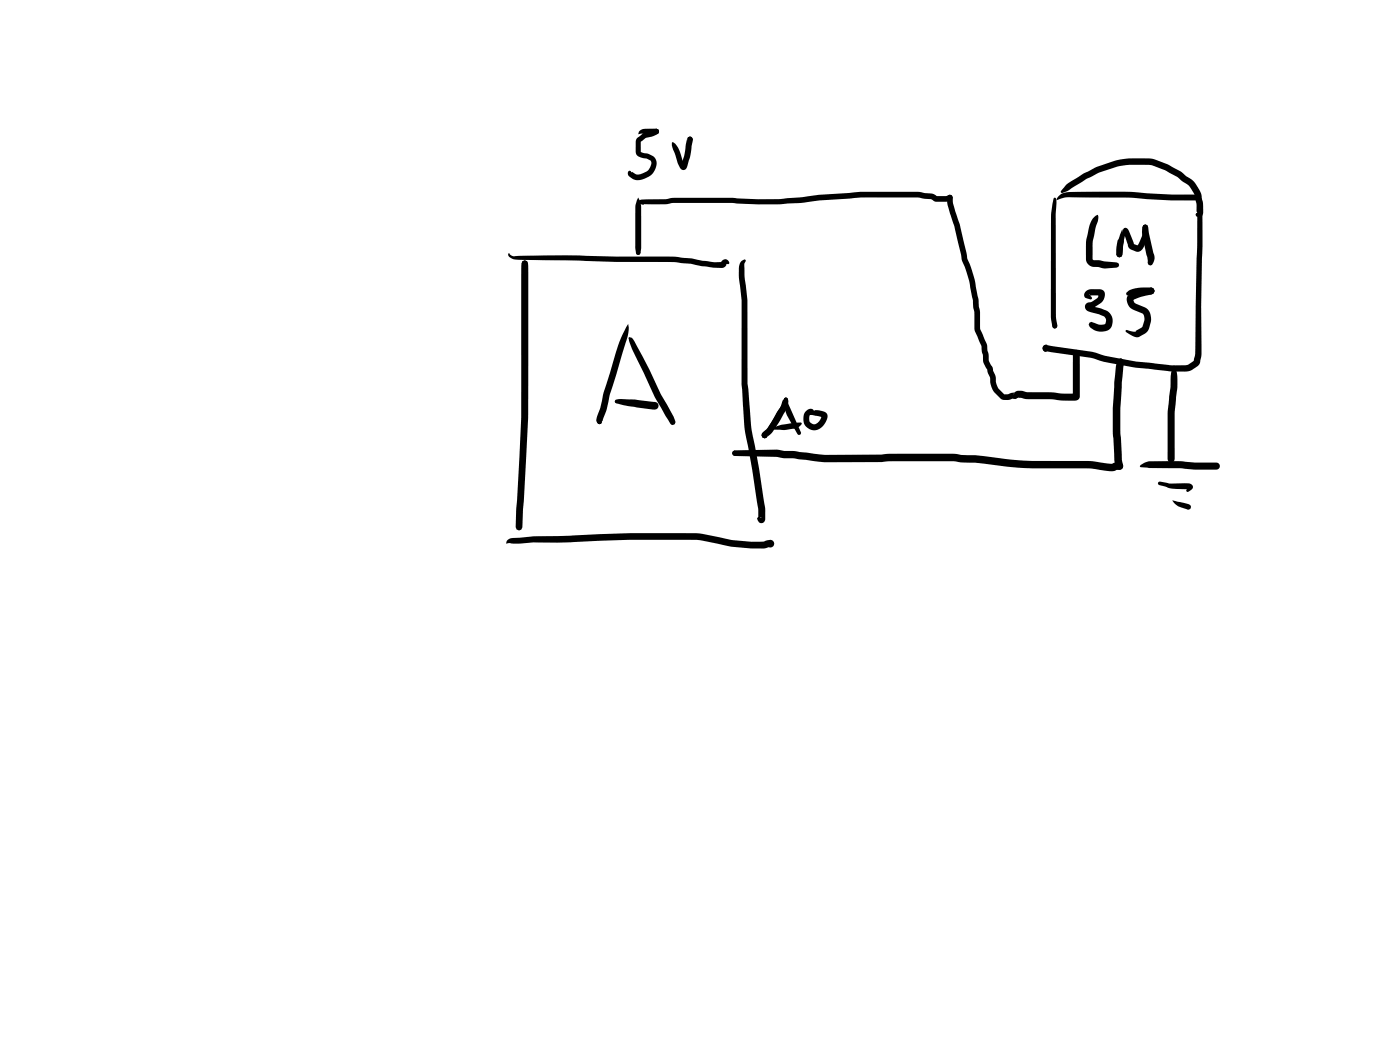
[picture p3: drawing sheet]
<svg xmlns="http://www.w3.org/2000/svg" width="285mm" height="214mm" viewBox="0 0 285 214" stroke-linecap="round" stroke-linejoin="round" font-family="sans-serif">
<g fill="#000">
<path d="M130.2 26.7l.4-.3a6.5 6.5 0 0 1 3.4 0l.2 .4-.2 .4-.4 .1-3-.1-.7 .1zM133.2 26.4l.4-.2 .5 .2 .1 .4-.2 .4-.4 .1-.4-.2-.1-.3zM129.7 28.1l1.3-.9 1.6-.5 .7-.3-.2 .1 .2-.2 .3-.1 .4 .2 .2 .4-.1 .3-.4 .3-1 .4-1.2 .3-1.1 .8 .1 2 .1 .1a4.6 4.6 0 0 1 2.7 1.1 2.78 2.78 0 0 1-1.2 3.9l-.8 .4a2.52 2.52 0 0 1-2.6 0l-.8-.8v-.7l.3-.1 .4 .3 .1-.1 .7 .5h.6l1.6-.5 .5-.5 .4-.7 .1-.7-.2-.4-.6-.4a2.45 2.45 0 0 1-2.3-1.1l-.1-2.3zM136.8 29.1l.2-.2a4.4 4.4 0 0 1 1.7 2.9l.7 1.8-.3-.1-.3 .2 .6-2.3 .5-3.1 .1 .3-.1-.3 .2-.4 .4-.1 .2 .1 .4 .6-.5 3.1-.6 2a.83 .83 0 0 1-.5 .9 .83 .83 0 0 1-.9-.2l-.6-1.1-1.1-3.1zM140.1 27.9l.4-.1 .4 .1 .1 .4-.4 .7-.3 1.1-.1 .1-.3-.2zM217.1 37.6l.8-.6a31.9 31.9 0 0 1 10.3-4.5l2.3-.3a13.4 13.4 0 0 1 4.6 .3 21.6 21.6 0 0 1 5.3 2.4l.9 .8a6.1 6.1 0 0 1 3.3 3.9l.3 1.8 .1 1.8a.84 .84 0 0 1-1.1 1l-.4-.2-.1-.3 .1-.3 .3-.1-.2-.2v.1v-1.6l-.3-1.7-.2-.5-1.1-1.7-2.7-1.9a18.3 18.3 0 0 0-4.6-2.1 19.2 19.2 0 0 0-12.8 2.4l-.7 .3-3.9 2.5-1 .4-.3-.1 .1-.4zM103.6 51.5l.8 .6h1.2a302 302 0 0 1 19.9 .1l11.9 .1 3.3 .3 2.4 .5 2.3 .3 1.6-.1-.2 .1a.83 .83 0 0 1 1-.6 .83 .83 0 0 1 .6 .9h-.4l-.4 .6-.6 .3-4.1-.4a15.8 15.8 0 0 0-4.4-.7l-2.5-.2a337.9 337.9 0 0 1-20.8-.3l-10.1-.1a1.61 1.61 0 0 1-1.6-1zM106.4 53.2l.4-.2 .5 .2 .2 .5-.2 .1-.5 .7-.4-.7-.2-.1zM106.4 53.2l.4-.2a1 1 0 0 1 .7 1l.1 12.8a414.1 414.1 0 0 1-1.1 36.9l-.1 3.7-.3 .4-.4 .2-.5-.2-.2-.5 .1-3.7a395.7 395.7 0 0 0 1-38.3v-11.3zM129.8 51h.3l.3 .4-.1 .4-.4 .1-.3-.1-.1-.4zM129.9 40.2l.4 .8a24.7 24.7 0 0 1 .2 6.4l.1 3.1-.3 1.3-.4 .1-.3-.1-.3-1.3v-3.1a24.7 24.7 0 0 1 .3-6.4zM130.1 40.9l.6-.3 5.2-.1a9.2 9.2 0 0 1 3.5-.2h1.1a126.4 126.4 0 0 1 13.8 .3l4.3-.1 4.9-.4 3.2-.4 6.1-.4a44.3 44.3 0 0 1 7.9-.3l6.2 .1 2.9 .3 1 .6-.2-.1h2l.8-.3 .4 .2a.82 .82 0 0 1-.7 1.2l-2.5 .1-1-.6-2.7-.3h-4.3a66.3 66.3 0 0 0-9.7 .2l-6.1 .4-2.8 .4a87.8 87.8 0 0 1-14 .2l-.9-.1h-8.6a13.2 13.2 0 0 0-4.4 .2l-4.9 .1-.6-.1 .1-.2-.3 .2-.3-.1-.1-.2z"/>
<path d="M130.1 40.9l.3-.1 .2 .1 .5 .8-.5-.1a.49 .49 0 0 1-.5-.2 .49 .49 0 0 1 0-.5zM150.9 53.2l.7-.4 .3 .3-.4 .8 .1 2.4 .6 4.8v17.1l.9 9.6a159.3 159.3 0 0 1 2.5 14.7l.2 1.1v2.1a.8 .8 0 0 1-.8 .8 .8 .8 0 0 1-.8-.8v-.3h.9a.47 .47 0 0 0-.7 .3v-2.1l-.3-1.7a152.5 152.5 0 0 0-2.4-13.9l-.7-9.8v-17l-.3-3a9.4 9.4 0 0 1 0-4.8zM193 39.8l.4-.2 .4 .2 .2 .4 .1 1.3 1.3 4.1 1.5 7 .7 1.6 .8 2.7 .8 4.1 .1 1.5 .2 .9 .1 3.5 1.3 3.1 .4 2.5a2.2 2.2 0 0 0 .4 1.8l.4 .5 .1 .7 .5 1.1a4.2 4.2 0 0 0 .6 2.5l1.2 1.2 2.2-.4-.3 .2 .1 .2 .2-.2a.55 .55 0 0 1 .6 .6l-.3 .4-.3 .2-.5-.1-.8 .2h-1.1l-.6-.3-1.3-1.2a4.7 4.7 0 0 1-.8-3.1l-.8-1.8a3.8 3.8 0 0 1-.7-2.8l-.2-.6-.1-1.2-.8-1.8a3.9 3.9 0 0 1-.6-2.8v-2.1l-.3-1.1v-1.4l-.8-4-1.5-4.4-1.5-6.8-1-2.8a6.9 6.9 0 0 1-.5-3zM214.6 40.3h.3l.2 .7-.2 2.6 .1 20.8 .3 2-.2 .4-.3 .1-.4-.1-.1-.5-.1 .1-.2-2v-20.5zM215.6 39.9a3.1 3.1 0 0 1 2.6-.8h1.5a96.4 96.4 0 0 1 13.8 .3l5.1 .2h4.9a1.66 1.66 0 0 1 1.3 1.6v8.8a275.6 275.6 0 0 0-.2 22.1l-.3 1.8-.2 .3-1.9 1.3-3.7 .1-3.5-.4a64.5 64.5 0 0 1-12.9-2.3l-8.9-1.3a.71 .71 0 0 1-.9-.8 .71 .71 0 0 1 1.1-.5l8.9 1.3a64.4 64.4 0 0 0 12.9 2.4l3.3 .4 3.4-.1 1.2-.9-.1 .1 .3-1.5 .1-1.2a307.9 307.9 0 0 1 .4-20.8v-8.8v-.2l-.3-.3-5 .1-8.3-.6h-12.6l-1 .1-1.5 .5zM222.8 44.2l.7-.5a3.6 3.6 0 0 1-.4 2.5l-.1 .7a16 16 0 0 0-.6 5.9l.3 .2 4.6 .4 .4 .2 .2 .4-.2 .3-.4 .2-2.3 .2-1.4-.3a2.14 2.14 0 0 1-2.3-.9l-.1-.1a14.5 14.5 0 0 1 1.3-8.9zM228.8 46.5a.83 .83 0 0 1 1.2 .8l.9 2.5-.1-.1 .9 .3h-.2l1.1-2.1v-1.6l.2-.4 .4-.2 .4 .2a2.36 2.36 0 0 1 .1 2l-.2 .6a4 4 0 0 1-1.4 2.6 1.25 1.25 0 0 1-1.3-.1 1.26 1.26 0 0 1-1.2-1.1l-.8-2.8 .3 .1 .2-.1-.6 2.5-.2 2.4-.1 .2-.5 .2-.4-.2-.2-.4 .3-.6 .9-4.1zM228.5 46.6l.3 2.5-.2 2.7-.2-.3 .1 .3-.1 .4-.5 .2a.84 .84 0 0 1-.6-1.1l.3-2.4zM229.3 59.6a5.9 5.9 0 0 1 4.4-1.1l.8 .1 .4 .2 .2 .4-.2 .5-.5 .2h-2.2l-2.5 .3-.3-.1zM232.8 45.9l.4-.2 .4 .2 .2 .4 1 5.2a2.22 2.22 0 0 1-.3 2.4l-.3 .2-.4-.2-.1-.4-.1-1.1-1-4.7a2.66 2.66 0 0 1 .2-1.8zM229.7 60.2a12.3 12.3 0 0 1 4.4-1.6l-.1 .1 .4-.1 .5 .2 .2 .4-.1 .4-.5 .3a13.9 13.9 0 0 0-3.9 1.2l.1-.2 .4 .8 2 .9a2.64 2.64 0 0 1 1.2 3l-.5 1.6-.7 .8a2.39 2.39 0 0 1-1.7 .7l-1-.4-1.3-.9 .3-.2 1.3 .3h.5l1.4-1 .4-1.4-.1-.9-.3-.4-1.3-.5a2.24 2.24 0 0 1-1.6-3.1zM127.9 65.9a9.1 9.1 0 0 1-.8 4.9l-2.9 9.5a17.4 17.4 0 0 1-1.4 5.1l-.4 .8a.74 .74 0 0 1-1-.8l.1-.3a19.2 19.2 0 0 0 1.4-5.2l1.9-6.1a26.9 26.9 0 0 1 3.1-7.9z"/>
<path d="M128 68.7l.7 .1a109.1 109.1 0 0 1 6.2 12.2l2.2 3.8 .4 1.2-.1 .4-.4 .2-.4-.1-.6-1.1a59.5 59.5 0 0 1-5-9.5 32.5 32.5 0 0 1-2.9-6.6zM212.5 70.4l.7-.2 .5 .9-.1 .1-.8 .4-.4-.2-.1-.5zM214.3 64.7h.3l.6 1.6-.1 .5-.3 .1-.5-.3zM206.6 79.9l.5-.3h.8l1.2 .3h4.9l2.3 .2h2.6l-.3 .2-.2 .4v-7.8a1.32 1.32 0 0 1 .7-1.7 1.33 1.33 0 0 1 .7 1.7l.1 6.1a3.5 3.5 0 0 1-.2 2.2l-.7 .4h-2.1l-3-.3h-4.8l-1.8-.3 .2-.1-.5 .2-.5-.2-.2-.5zM221 59.4l.5-.3a3.7 3.7 0 0 1 2.1-.2 1.18 1.18 0 0 1 1.2 .5 1.18 1.18 0 0 1 0 1.3l-.1 .3a4.7 4.7 0 0 1-2.4 1.7h-.4l.2-.2-.1-.2 2.8 .7a2.33 2.33 0 0 1 1.7 2 2.33 2.33 0 0 1-1.1 2.3 3 3 0 0 1-3.7-1.2l.1-.4 .4-.2 .6 .2a2.65 2.65 0 0 0 2 .3l.2-.1a1.14 1.14 0 0 0-.1-1.3l-1.2-.6-1.2-.3a1.5 1.5 0 0 1-1.6-1.3 1.37 1.37 0 0 1 1.4-.9l1.2-.9 .2-.7 .2 .2h-1.7l-.3 .2-.2-.4 .7 .8-.3 .3-.7-.2a.8 .8 0 0 1-.7-.6 .8 .8 0 0 1 .3-.8zM227.8 73.1l.4-.1 .4 .1 .2 .5-.4 .3-.2 .8-.2-.8-.4-.3zM227.9 73.1l.3-.1 .4 .1 .2 .8-.4 4.5a73.3 73.3 0 0 0-.2 10.7l.2 4.5 .3 1.2a.77 .77 0 0 1-.8 .9l-.5-.2a4.4 4.4 0 0 1-.5-2.9l-.2-3.4a78.1 78.1 0 0 1 .2-11.2l.3-3a2.74 2.74 0 0 1 .7-1.9zM238.8 74.5h.4a14.7 14.7 0 0 1 .2 6.7v1.1a47.4 47.4 0 0 0-.2 8.2v2.9a.72 .72 0 0 1-.8 .8 .72 .72 0 0 1-.7-.8v-2.9a52.5 52.5 0 0 1 .5-11l.1-.5a11.2 11.2 0 0 1 .5-4.5zM121.7 85.7l.2-.2v.2l.3-.2h.2v.6l-.1 .2-.5-.1zM121.7 85.6l.4-.2 .2 .1 .2 .4-.1 .3-.6 .1-.2-.4zM125.3 81.4l.8-.1h3.2l3.8 .5a.83 .83 0 0 1 1 .9 .83 .83 0 0 1-1.2 .7l-4.9-.7-2.4-.5-.3-.2-.2-.3zM149.2 91.9l.4-.2 .5 .6-.5 .5-.4-.1-.1-.4z"/>
<path d="M159.6 81.6h.4l.1 .3-.2 .4a23.3 23.3 0 0 0-3.1 5.4l-.8 1.4-.3 .1-.4-.1-.2-.5 .1-.3 .6-.3 .5-.6 1.8-3.4 1.4-2zM157.4 87.1a13.1 13.1 0 0 1 4.1-1l1.5-.1 .3 .3a2.11 2.11 0 0 1-1.9 1l-1.7 .3-2.3-.1-.1-.2zM159.7 81.1l.3-.1 .3 .1 .1 .3-.1 .2-.5 .3-.2-.2zM159.5 81.6l.3-.1 .3 .1 .1 .3-.1 .2-.3 .1-.3-.1-.1-.2zM159.5 81.6l.3-.1 .5 .3 2.8 6.2-.1 .5-.3 .1-.4-.2-2.1-3.9-.8-2.4zM159.7 81.1l.4-.2 .2 .2v.6l-.4 .1-.2-.2zM159.7 81.1l.3-.2 .3 .1 .1 .3a4.2 4.2 0 0 1-.9 3l-1.1 1.9a7 7 0 0 1-2.3 2.8l.2-.5-.2 .6-.4 .2-.4-.2-.3-.5a1.82 1.82 0 0 1 1.1-1.2l1.8-2.7 1-1.9 .5-1.4h.2zM164.1 83.7a.88 .88 0 0 1 1.6 0l-.1 .4-.3-.2-.1 .1a.43 .43 0 0 1-.3 .6l-.1 .1a1.15 1.15 0 0 0 1 1.7l.9-.6 .6-1.1 .1 .3-2.7-.5-.2-.3a2.85 2.85 0 0 1 3.9 .2 2.93 2.93 0 0 1-3 3.2 2.35 2.35 0 0 1-1.3-3.9zM149.2 91.9l.4-.2 8.6-.2 1.5 .3a48 48 0 0 1 7.7 .8l26.2-.2 2.1 .2a45.3 45.3 0 0 1 9.2 .9l5.4 .4h7.2a35 35 0 0 1 8.8 .5l.6-.2a1.57 1.57 0 0 1 1.7 .4 .92 .92 0 0 1-.3 .9 .92 .92 0 0 1-.9 .2l-.5 .2a9.2 9.2 0 0 1-3.8-.4l-1.2-.1h-4.4a84.2 84.2 0 0 1-11.7-.3l-2.2-.3a50.7 50.7 0 0 0-8.4-.7l-1.1-.2-26.2 .2-1.5-.1a36.4 36.4 0 0 0-6.9-.7l-1.4-.3-8.5-.2-.4-.1-.1-.4zM232.2 94.7l1.3-.7a4.8 4.8 0 0 1 2.5-.1 41 41 0 0 1 7.5 .3h4.2a.72 .72 0 0 1 .7 .7 .72 .72 0 0 1-.7 .7h-4.5a55.8 55.8 0 0 0-9.3-.3l-1.6-.2-.2-.2zM235.9 98.2l.3-.1 1.9 .4 4.1-.1a.74 .74 0 0 1 .7 .7 .74 .74 0 0 1-.6 .8l-.5 .3-.2-.1a.88 .88 0 0 1 .4-1v.5l-3.7-.2-2.3-.6-.3-.4zM103.4 109.9l.7-.3 4.5-.4h4.9a333.5 333.5 0 0 1 29.4-.5l2.5 .5a39.4 39.4 0 0 0 7.6 1.1l2.6-.1a2.02 2.02 0 0 1 1.8-.1 .86 .86 0 0 1 0 1.1 .86 .86 0 0 1-1 .2l-.2 .1a6.9 6.9 0 0 1-3 .2 31.2 31.2 0 0 1-8-1.2l-2.5-.5a365.6 365.6 0 0 0-29.2 .5l-4.9-.1-2.8 .3-2.1-.1-.7 .1z"/>
<path d="M238.7 101.9l3.1 .7 .6 .3 .1 .3-.2 .4-.3 .2-1.4-.4a2.79 2.79 0 0 1-1.9-1.5z"/>
<circle cx="234.4" cy="59.2" r=".69"/>
<circle cx="155.7" cy="88.6" r=".62"/>
</g>
</svg>
